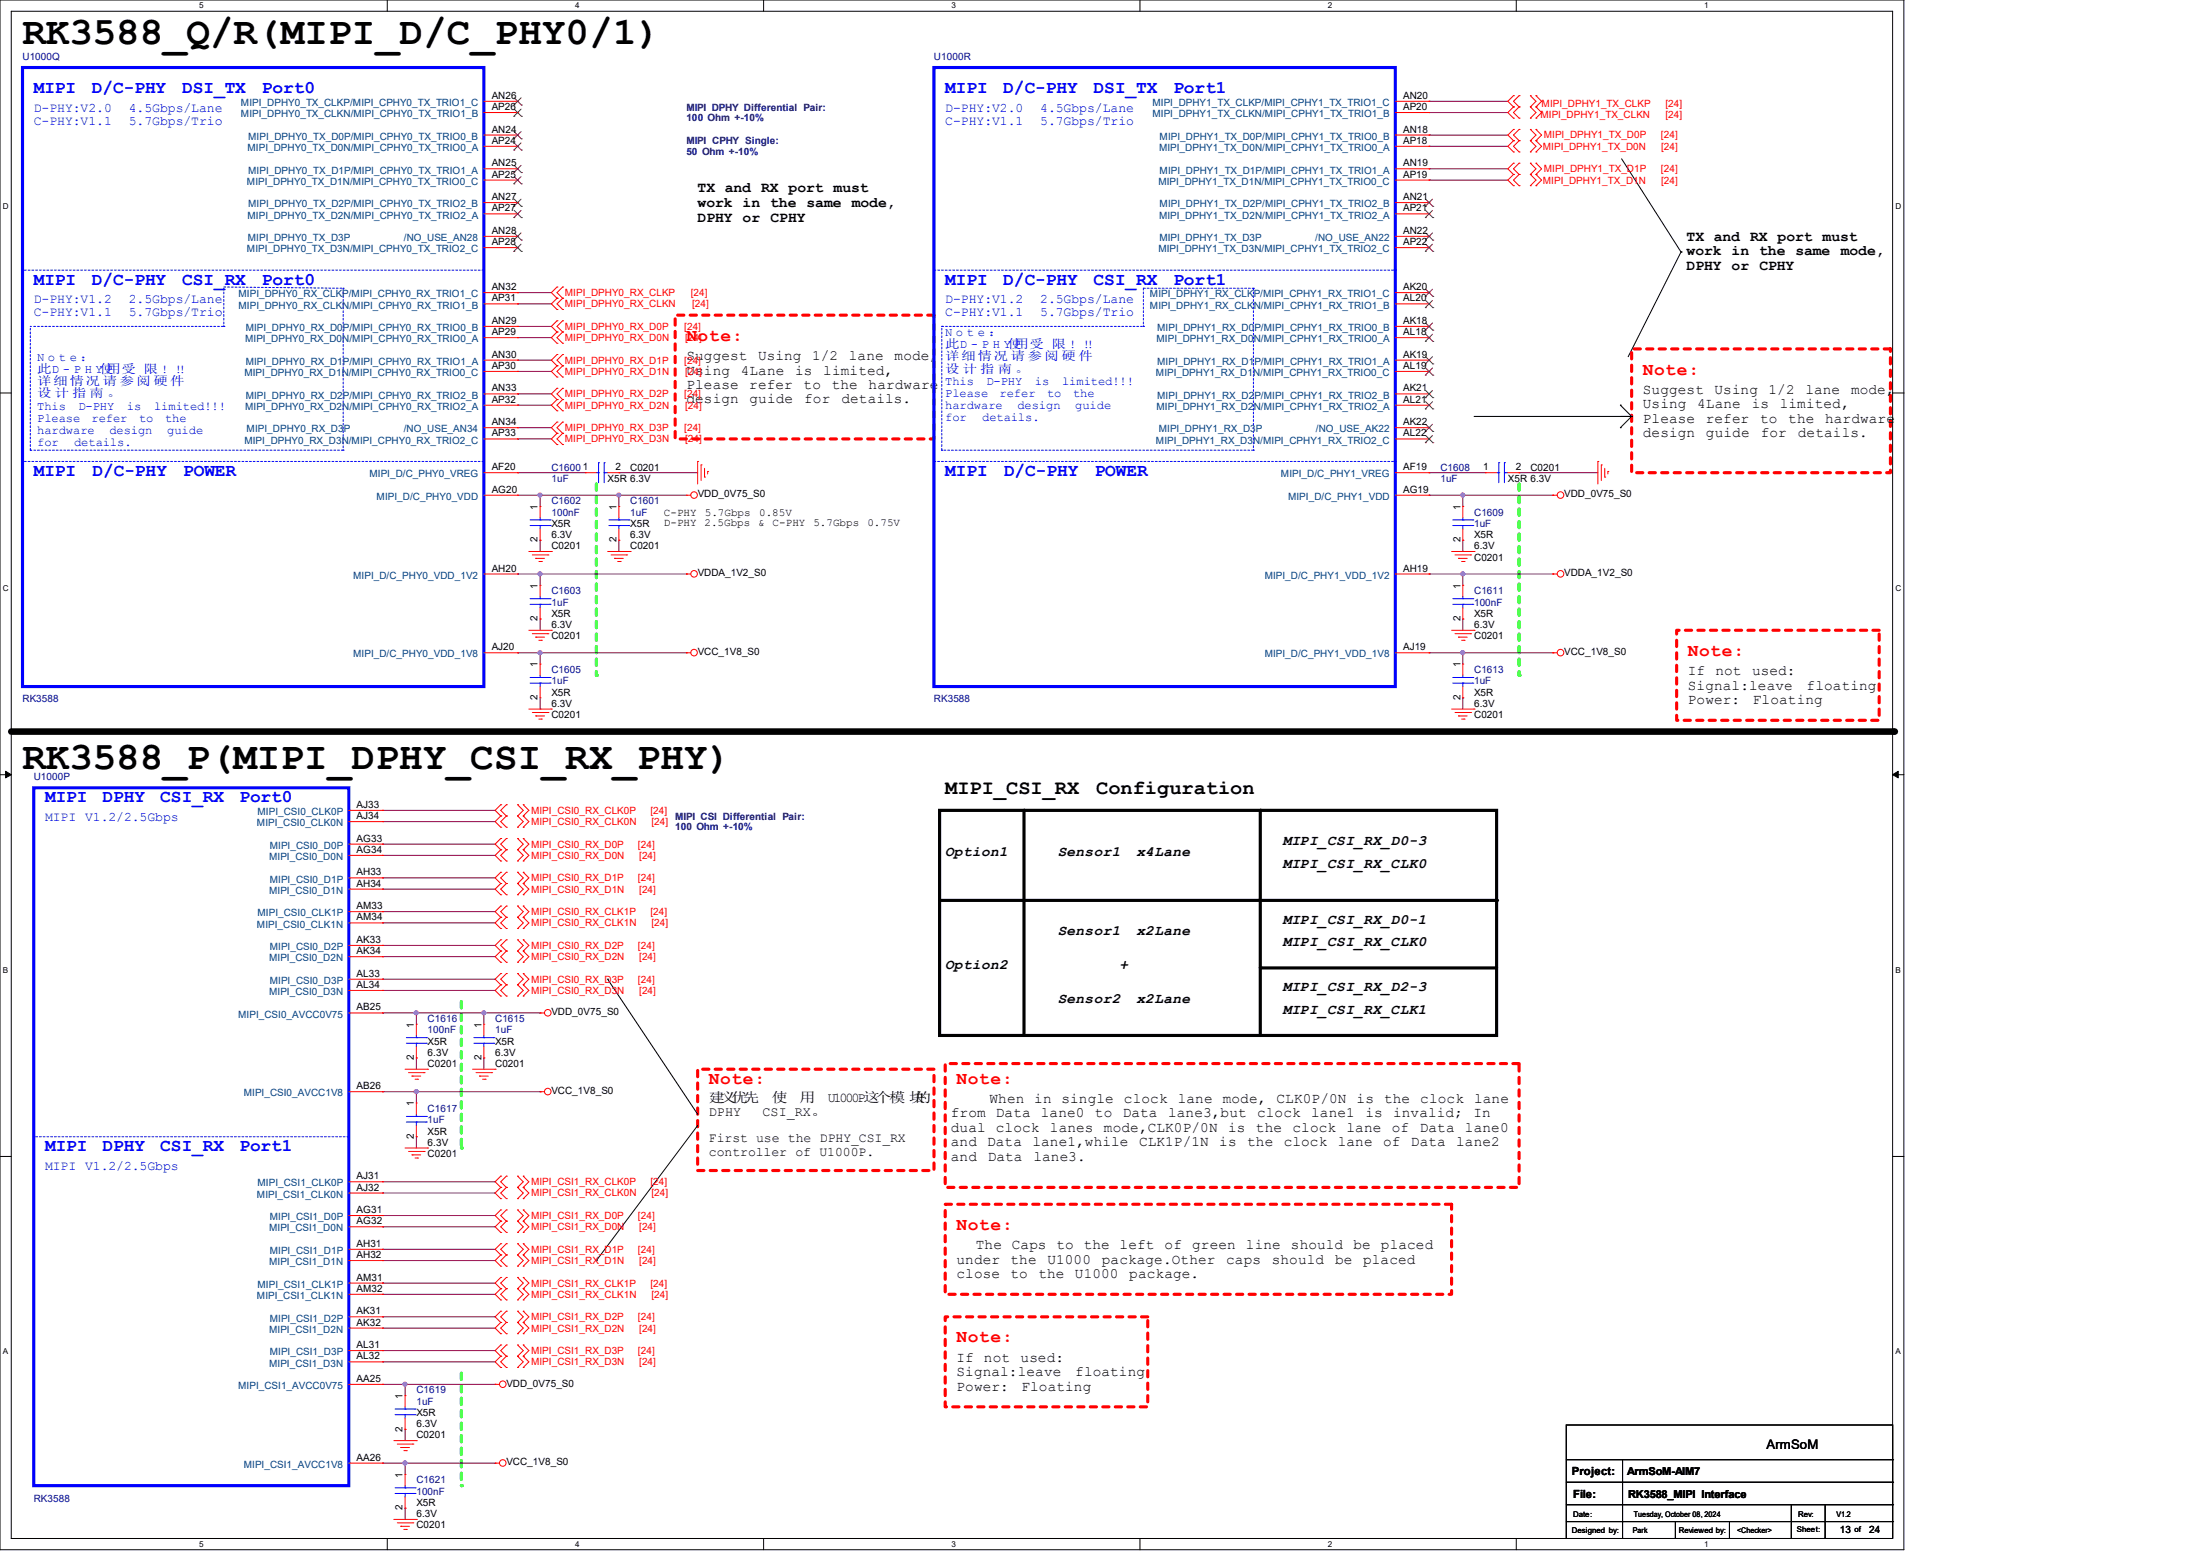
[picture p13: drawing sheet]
<svg xmlns="http://www.w3.org/2000/svg" width="297mm" height="210mm" viewBox="0 0 297 210" stroke-linecap="round" stroke-linejoin="round" font-family="sans-serif">
<defs><g id="words">
<g font-size="5.3">
<text x="3" y="6">RK3588_Q/R(MIPI_D/C_PHY0/1)</text>
<text x="3" y="104.1">RK3588_P(MIPI_DPHY_CSI_RX_PHY)</text>
</g>
<g font-size="2.8">
<text x="128" y="107.5">MIPI_CSI_RX</text>
<text x="148.5" y="107.5">Configuration</text>
</g>
<g font-size="2.4" fill="#00f">
<text x="4.6" y="12.6">MIPI</text>
<text x="12.4" y="12.6">D/C-PHY</text>
<text x="24.7" y="12.6">DSI_TX</text>
<text x="35.5" y="12.6">Port0</text>
<text x="128" y="12.6">MIPI</text>
<text x="135.9" y="12.6">D/C-PHY</text>
<text x="148.1" y="12.6">DSI_TX</text>
<text x="158.9" y="12.6">Port1</text>
<text x="4.6" y="38.5">MIPI</text>
<text x="12.4" y="38.5">D/C-PHY</text>
<text x="24.7" y="38.5">CSI_RX</text>
<text x="35.5" y="38.5">Port0</text>
<text x="128" y="38.5">MIPI</text>
<text x="135.9" y="38.5">D/C-PHY</text>
<text x="148.1" y="38.5">CSI_RX</text>
<text x="158.9" y="38.5">Port1</text>
<text x="4.6" y="64.4">MIPI</text>
<text x="12.5" y="64.4">D/C-PHY</text>
<text x="24.8" y="64.4">POWER</text>
<text x="128" y="64.4">MIPI</text>
<text x="136" y="64.4">D/C-PHY</text>
<text x="148.3" y="64.4">POWER</text>
<text x="6.1" y="108.6">MIPI</text>
<text x="13.9" y="108.6">DPHY</text>
<text x="21.7" y="108.6">CSI_RX</text>
<text x="32.4" y="108.6">Port0</text>
<text x="6.1" y="155.9">MIPI</text>
<text x="13.9" y="155.9">DPHY</text>
<text x="21.7" y="155.9">CSI_RX</text>
<text x="32.4" y="155.9">Port1</text>
</g>
<g font-size="2.4" fill="#f00">
<text x="93" y="46.1">Note:</text>
<text x="222.5" y="50.7">Note:</text>
<text x="228.6" y="88.8">Note:</text>
<text x="96" y="146.7">Note:</text>
<text x="129.5" y="146.7">Note:</text>
<text x="129.5" y="166.5">Note:</text>
<text x="129.5" y="181.8">Note:</text>
</g>
<g font-size="2">
<text x="94.5" y="26">TX and RX port must</text>
<text x="94.5" y="28">work in the same</text>
<text x="115.4" y="28">mode,</text>
<text x="94.5" y="30">DPHY or</text>
<text x="104.4" y="30">CPHY</text>
<text x="228.4" y="32.6">TX and RX port must</text>
<text x="228.4" y="34.6">work in the same</text>
<text x="249.3" y="34.6">mode,</text>
<text x="228.4" y="36.6">DPHY or</text>
<text x="238.3" y="36.6">CPHY</text>
</g>
<g font-size="1.9">
<text x="93" y="48.8">Suggest</text>
<text x="93" y="50.7">Using</text>
<text x="93" y="52.7">Please</text>
<text x="100.3" y="50.7">4Lane</text>
<text x="101.5" y="52.7">refer</text>
<text x="102.7" y="48.8">Using</text>
<text x="107.7" y="50.7">is</text>
<text x="108.8" y="52.7">to</text>
<text x="110" y="48.8">1/2</text>
<text x="111.5" y="50.7">limited,</text>
<text x="112.7" y="52.7">the</text>
<text x="115" y="48.8">lane</text>
<text x="117.6" y="52.7">hardware</text>
<text x="121.2" y="48.8">mode,</text>
<text x="222.5" y="53.3">Suggest</text>
<text x="232.2" y="53.3">Using</text>
<text x="239.5" y="53.3">1/2</text>
<text x="244.5" y="53.3">lane</text>
<text x="250.7" y="53.3">mode,</text>
<text x="93" y="54.6">design</text>
<text x="101.5" y="54.6">guide</text>
<text x="108.9" y="54.6">for</text>
<text x="114" y="54.6">details.</text>
<text x="222.5" y="55.3">Using</text>
<text x="222.5" y="57.2">Please</text>
<text x="222.5" y="59.2">design</text>
<text x="229.9" y="55.3">4Lane</text>
<text x="231" y="57.2">refer</text>
<text x="231.1" y="59.2">guide</text>
<text x="237.2" y="55.3">is</text>
<text x="238.4" y="57.2">to</text>
<text x="238.5" y="59.2">for</text>
<text x="241" y="55.3">limited,</text>
<text x="242.2" y="57.2">the</text>
<text x="243.5" y="59.2">details.</text>
<text x="247.2" y="57.2">hardware</text>
<text x="228.6" y="91.4">If not</text>
<text x="228.6" y="93.4">Signal:leave</text>
<text x="228.6" y="95.3">Power:</text>
<text x="237.3" y="91.4">used:</text>
<text x="237.4" y="95.3">Floating</text>
<text x="244.7" y="93.4">floating</text>
<text x="128" y="116">Option1</text>
<text x="143.3" y="116">Sensor1</text>
<text x="153.9" y="116">x4Lane</text>
<text x="173.7" y="114.4">MIPI_CSI_RX_D0-3</text>
<text x="173.7" y="117.5">MIPI_CSI_RX_CLK0</text>
<text x="173.7" y="125.1">MIPI_CSI_RX_D0-1</text>
<text x="128" y="131.2">Option2</text>
<text x="143.3" y="126.6">Sensor1</text>
<text x="151.6" y="131.2">+</text>
<text x="153.9" y="126.6">x2Lane</text>
<text x="173.7" y="128.1">MIPI_CSI_RX_CLK0</text>
<text x="143.3" y="135.8">Sensor2</text>
<text x="153.9" y="135.8">x2Lane</text>
<text x="173.7" y="134.2">MIPI_CSI_RX_D2-3</text>
<text x="173.7" y="137.3">MIPI_CSI_RX_CLK1</text>
<text x="134" y="149.4">When in single</text>
<text x="152.2" y="149.4">clock lane</text>
<text x="165.6" y="149.4">mode, CLK0P/0N</text>
<text x="183.7" y="149.4">is the clock</text>
<text x="199.6" y="149.4">lane</text>
<text x="128.8" y="151.3">from</text>
<text x="128.8" y="153.2">dual</text>
<text x="128.8" y="155.2">and Data</text>
<text x="134.9" y="151.3">Data</text>
<text x="134.9" y="153.2">clock</text>
<text x="139.8" y="155.2">lane1,while</text>
<text x="141" y="151.3">lane0</text>
<text x="142.2" y="153.2">lanes</text>
<text x="148.3" y="151.3">to</text>
<text x="149.5" y="153.2">mode,CLK0P/0N</text>
<text x="152.1" y="151.3">Data</text>
<text x="154.3" y="155.2">CLK1P/1N</text>
<text x="158.2" y="151.3">lane3,but</text>
<text x="165.1" y="155.2">is</text>
<text x="166.3" y="153.2">is</text>
<text x="168.9" y="155.2">the</text>
<text x="170.1" y="153.2">the</text>
<text x="170.3" y="151.3">clock</text>
<text x="173.9" y="155.2">clock</text>
<text x="175" y="153.2">clock</text>
<text x="177.6" y="151.3">lane1</text>
<text x="181.2" y="155.2">lane</text>
<text x="182.4" y="153.2">lane</text>
<text x="184.9" y="151.3">is</text>
<text x="187.3" y="155.2">of</text>
<text x="188.5" y="153.2">of</text>
<text x="188.7" y="151.3">invalid;</text>
<text x="191.1" y="155.2">Data</text>
<text x="192.3" y="153.2">Data</text>
<text x="197.2" y="155.2">lane2</text>
<text x="198.4" y="153.2">lane0</text>
<text x="199.6" y="151.3">In</text>
<text x="128.8" y="157.1">and</text>
<text x="133.8" y="157.1">Data</text>
<text x="140" y="157.1">lane3.</text>
<text x="129.5" y="171.1">under</text>
<text x="129.5" y="173.1">close</text>
<text x="132.2" y="169.2">The Caps to the left</text>
<text x="136.9" y="171.1">the</text>
<text x="136.9" y="173.1">to</text>
<text x="140.6" y="173.1">the</text>
<text x="141.9" y="171.1">U1000</text>
<text x="145.6" y="173.1">U1000</text>
<text x="149.2" y="171.1">package.Other</text>
<text x="152.9" y="173.1">package.</text>
<text x="157.7" y="169.2">of</text>
<text x="161.5" y="169.2">green</text>
<text x="166.1" y="171.1">caps</text>
<text x="168.7" y="169.2">line</text>
<text x="172.3" y="171.1">should</text>
<text x="174.8" y="169.2">should</text>
<text x="180.8" y="171.1">be</text>
<text x="183.3" y="169.2">be</text>
<text x="184.6" y="171.1">placed</text>
<text x="187" y="169.2">placed</text>
<text x="129.5" y="184.4">If</text>
<text x="133.3" y="184.4">not</text>
<text x="138.2" y="184.4">used:</text>
<text x="129.5" y="186.4">Signal:leave</text>
<text x="129.5" y="188.3">Power:</text>
<text x="138.3" y="188.3">Floating</text>
<text x="145.6" y="186.4">floating</text>
</g>
<g font-size="1.8" fill="#00f">
<text x="4.6" y="15.1">D-PHY:V2.0</text>
<text x="4.6" y="16.9">C-PHY:V1.1</text>
<text x="17.4" y="15.1">4.5Gbps/Lane</text>
<text x="17.4" y="16.9">5.7Gbps/Trio</text>
<text x="128" y="15.1">D-PHY:V2.0</text>
<text x="128" y="16.9">C-PHY:V1.1</text>
<text x="140.9" y="15.1">4.5Gbps/Lane</text>
<text x="140.9" y="16.9">5.7Gbps/Trio</text>
<text x="4.6" y="41">D-PHY:V1.2</text>
<text x="17.4" y="41">2.5Gbps/Lane</text>
<text x="128" y="41">D-PHY:V1.2</text>
<text x="140.9" y="41">2.5Gbps/Lane</text>
<text x="4.6" y="42.8">C-PHY:V1.1</text>
<text x="17.4" y="42.8">5.7Gbps/Trio</text>
<text x="128" y="42.8">C-PHY:V1.1</text>
<text x="140.9" y="42.8">5.7Gbps/Trio</text>
<text x="6.1" y="111.1">MIPI V1.2/2.5Gbps</text>
<text x="6.1" y="158.4">MIPI V1.2/2.5Gbps</text>
</g>
<g font-size="1.8">
<text x="96" y="149.3">建义优先</text>
<text x="104.5" y="149.3">使</text>
<text x="108.3" y="149.3">用</text>
<text x="112.1" y="149.3">U1000P这个模 块</text>
<text x="124" y="149.3">的</text>
<text x="96" y="151.1">DPHY</text>
<text x="96" y="154.7">First use the DPHY_CSI_RX</text>
<text x="103.3" y="151.1">CSI_RX。</text>
<text x="96" y="156.5">controller of U1000P.</text>
<text x="239.3" y="196.2">ArmSoM</text>
</g>
<g font-size="1.7" fill="#00f">
<text x="128" y="47.2">此D - P H Y使</text>
<text x="128" y="45.5">N o t e ：</text>
<text x="137.5" y="47.2">用受 限 ! !!</text>
<text x="5" y="50.5">此D - P H Y使</text>
<text x="5" y="52.2">详细情况 请 参 阅 硬 件</text>
<text x="5" y="53.8">设 计 指 南 。</text>
<text x="5" y="48.9">N o t e ：</text>
<text x="14.5" y="50.5">用受 限 ! !!</text>
<text x="128" y="48.8">详细情况 请 参 阅 硬 件</text>
<text x="128" y="50.5">设 计 指 南 。</text>
<text x="128" y="52.1">This</text>
<text x="128" y="53.8">Please</text>
<text x="133.6" y="52.1">D-PHY</text>
<text x="135.4" y="53.8">refer</text>
<text x="140.2" y="52.1">is</text>
<text x="141.8" y="53.8">to</text>
<text x="143.8" y="52.1">limited!!!</text>
<text x="145.3" y="53.8">the</text>
<text x="5" y="55.5">This</text>
<text x="5" y="57.1">Please</text>
<text x="5" y="58.8">hardware</text>
<text x="10.6" y="55.5">D-PHY</text>
<text x="12.4" y="57.1">refer</text>
<text x="14.8" y="58.8">design</text>
<text x="17.2" y="55.5">is</text>
<text x="18.8" y="57.1">to</text>
<text x="20.9" y="55.5">limited!!!</text>
<text x="22.4" y="57.1">the</text>
<text x="22.7" y="58.8">guide</text>
<text x="128" y="55.4">hardware</text>
<text x="128" y="57.1">for</text>
<text x="133" y="57.1">details.</text>
<text x="137.8" y="55.4">design</text>
<text x="145.6" y="55.4">guide</text>
<text x="5" y="60.4">for</text>
<text x="10" y="60.4">details.</text>
</g>
<g font-size="1.5">
<text x="89.9" y="69.8">C-PHY</text>
<text x="89.9" y="71.3">D-PHY</text>
<text x="95.4" y="71.3">2.5Gbps</text>
<text x="95.5" y="69.8">5.7Gbps</text>
<text x="102.7" y="71.3">&amp;</text>
<text x="102.8" y="69.8">0.85V</text>
<text x="104.6" y="71.3">C-PHY</text>
<text x="110.2" y="71.3">5.7Gbps</text>
<text x="117.5" y="71.3">0.75V</text>
<text x="212.9" y="199.7">Project:</text>
<text x="213.1" y="202.8">File:</text>
<text x="220.4" y="199.8">ArmSoM-AIM7</text>
<text x="220.5" y="202.8">RK3588_MIPI Interface</text>
</g>
<g font-size="1.4" fill="#000080">
<text x="3" y="8.1">U1000Q</text>
<text x="126.5" y="8.1">U1000R</text>
<text x="93" y="15">MIPI DPHY Differential Pair:</text>
<text x="93" y="16.4">100 Ohm +-10%</text>
<text x="93" y="19.6">MIPI CPHY Single:</text>
<text x="93" y="21">50 Ohm +-10%</text>
<text x="74.7" y="63.7">C1600</text>
<text x="74.7" y="65.2">1uF</text>
<text x="195.1" y="63.7">C1608</text>
<text x="195.1" y="65.2">1uF</text>
<text x="74.7" y="68.3">C1602</text>
<text x="74.7" y="69.8">100nF</text>
<text x="85.3" y="68.3">C1601</text>
<text x="85.3" y="69.8">1uF</text>
<text x="199.6" y="69.8">C1609</text>
<text x="199.6" y="71.3">1uF</text>
<text x="74.7" y="80.5">C1603</text>
<text x="74.7" y="82">1uF</text>
<text x="199.6" y="80.5">C1611</text>
<text x="199.6" y="82">100nF</text>
<text x="3" y="95.1">RK3588</text>
<text x="74.7" y="91.1">C1605</text>
<text x="74.7" y="92.7">1uF</text>
<text x="126.5" y="95.1">RK3588</text>
<text x="199.6" y="91.1">C1613</text>
<text x="199.6" y="92.7">1uF</text>
<text x="4.6" y="105.6">U1000P</text>
<text x="91.4" y="111">MIPI CSI Differential Pair:</text>
<text x="91.4" y="112.4">100 Ohm +-10%</text>
<text x="57.9" y="138.4">C1616</text>
<text x="57.9" y="139.9">100nF</text>
<text x="67.1" y="138.4">C1615</text>
<text x="67.1" y="139.9">1uF</text>
<text x="57.9" y="150.6">C1617</text>
<text x="57.9" y="152.1">1uF</text>
<text x="56.4" y="188.7">C1619</text>
<text x="56.4" y="190.2">1uF</text>
<text x="4.6" y="203.3">RK3588</text>
<text x="56.4" y="200.9">C1621</text>
<text x="56.4" y="202.4">100nF</text>
</g>
<g font-size="1.4" fill="#004080">
<text x="32.6" y="14.4">MIPI_DPHY0_TX_CLKP/MIPI_CPHY0_TX_TRIO1_C</text>
<text x="32.6" y="15.9">MIPI_DPHY0_TX_CLKN/MIPI_CPHY0_TX_TRIO1_B</text>
<text x="156.1" y="14.4">MIPI_DPHY1_TX_CLKP/MIPI_CPHY1_TX_TRIO1_C</text>
<text x="156.1" y="15.9">MIPI_DPHY1_TX_CLKN/MIPI_CPHY1_TX_TRIO1_B</text>
<text x="33.5" y="20.4">MIPI_DPHY0_TX_D0N/MIPI_CPHY0_TX_TRIO0_A</text>
<text x="33.6" y="18.9">MIPI_DPHY0_TX_D0P/MIPI_CPHY0_TX_TRIO0_B</text>
<text x="33.6" y="23.5">MIPI_DPHY0_TX_D1P/MIPI_CPHY0_TX_TRIO1_A</text>
<text x="157" y="20.4">MIPI_DPHY1_TX_D0N/MIPI_CPHY1_TX_TRIO0_A</text>
<text x="157.1" y="18.9">MIPI_DPHY1_TX_D0P/MIPI_CPHY1_TX_TRIO0_B</text>
<text x="157.1" y="23.5">MIPI_DPHY1_TX_D1P/MIPI_CPHY1_TX_TRIO1_A</text>
<text x="33.4" y="25">MIPI_DPHY0_TX_D1N/MIPI_CPHY0_TX_TRIO0_C</text>
<text x="33.5" y="29.6">MIPI_DPHY0_TX_D2N/MIPI_CPHY0_TX_TRIO2_A</text>
<text x="33.6" y="28.1">MIPI_DPHY0_TX_D2P/MIPI_CPHY0_TX_TRIO2_B</text>
<text x="156.9" y="25">MIPI_DPHY1_TX_D1N/MIPI_CPHY1_TX_TRIO0_C</text>
<text x="157" y="29.6">MIPI_DPHY1_TX_D2N/MIPI_CPHY1_TX_TRIO2_A</text>
<text x="157.1" y="28.1">MIPI_DPHY1_TX_D2P/MIPI_CPHY1_TX_TRIO2_B</text>
<text x="33.4" y="34.2">MIPI_DPHY0_TX_D3N/MIPI_CPHY0_TX_TRIO2_C</text>
<text x="33.6" y="32.6">MIPI_DPHY0_TX_D3P</text>
<text x="54.7" y="32.6">/NO_USE_AN28</text>
<text x="156.9" y="34.2">MIPI_DPHY1_TX_D3N/MIPI_CPHY1_TX_TRIO2_C</text>
<text x="157" y="32.6">MIPI_DPHY1_TX_D3P</text>
<text x="178.1" y="32.6">/NO_USE_AN22</text>
<text x="32.3" y="41.8">MIPI_DPHY0_RX_CLKN/MIPI_CPHY0_RX_TRIO1_B</text>
<text x="32.3" y="40.3">MIPI_DPHY0_RX_CLKP/MIPI_CPHY0_RX_TRIO1_C</text>
<text x="155.7" y="40.3">MIPI_DPHY1_RX_CLKP/MIPI_CPHY1_RX_TRIO1_C</text>
<text x="155.7" y="41.8">MIPI_DPHY1_RX_CLKN/MIPI_CPHY1_RX_TRIO1_B</text>
<text x="33.2" y="46.4">MIPI_DPHY0_RX_D0N/MIPI_CPHY0_RX_TRIO0_A</text>
<text x="33.3" y="44.8">MIPI_DPHY0_RX_D0P/MIPI_CPHY0_RX_TRIO0_B</text>
<text x="156.6" y="46.4">MIPI_DPHY1_RX_D0N/MIPI_CPHY1_RX_TRIO0_A</text>
<text x="156.7" y="44.8">MIPI_DPHY1_RX_D0P/MIPI_CPHY1_RX_TRIO0_B</text>
<text x="33.1" y="50.9">MIPI_DPHY0_RX_D1N/MIPI_CPHY0_RX_TRIO0_C</text>
<text x="33.3" y="49.4">MIPI_DPHY0_RX_D1P/MIPI_CPHY0_RX_TRIO1_A</text>
<text x="33.3" y="54">MIPI_DPHY0_RX_D2P/MIPI_CPHY0_RX_TRIO2_B</text>
<text x="156.6" y="50.9">MIPI_DPHY1_RX_D1N/MIPI_CPHY1_RX_TRIO0_C</text>
<text x="156.7" y="49.4">MIPI_DPHY1_RX_D1P/MIPI_CPHY1_RX_TRIO1_A</text>
<text x="156.7" y="54">MIPI_DPHY1_RX_D2P/MIPI_CPHY1_RX_TRIO2_B</text>
<text x="33.2" y="55.5">MIPI_DPHY0_RX_D2N/MIPI_CPHY0_RX_TRIO2_A</text>
<text x="33.4" y="58.5">MIPI_DPHY0_RX_D3P</text>
<text x="54.7" y="58.5">/NO_USE_AN34</text>
<text x="156.6" y="55.5">MIPI_DPHY1_RX_D2N/MIPI_CPHY1_RX_TRIO2_A</text>
<text x="156.9" y="58.5">MIPI_DPHY1_RX_D3P</text>
<text x="178.2" y="58.5">/NO_USE_AK22</text>
<text x="33.1" y="60.1">MIPI_DPHY0_RX_D3N/MIPI_CPHY0_RX_TRIO2_C</text>
<text x="50" y="64.6">MIPI_D/C_PHY0_VREG</text>
<text x="156.6" y="60.1">MIPI_DPHY1_RX_D3N/MIPI_CPHY1_RX_TRIO2_C</text>
<text x="173.5" y="64.6">MIPI_D/C_PHY1_VREG</text>
<text x="51" y="67.7">MIPI_D/C_PHY0_VDD</text>
<text x="174.5" y="67.7">MIPI_D/C_PHY1_VDD</text>
<text x="47.8" y="78.4">MIPI_D/C_PHY0_VDD_1V2</text>
<text x="171.3" y="78.4">MIPI_D/C_PHY1_VDD_1V2</text>
<text x="47.8" y="89">MIPI_D/C_PHY0_VDD_1V8</text>
<text x="171.3" y="89">MIPI_D/C_PHY1_VDD_1V8</text>
<text x="34.8" y="111.9">MIPI_CSI0_CLK0N</text>
<text x="34.9" y="110.4">MIPI_CSI0_CLK0P</text>
<text x="36.4" y="116.5">MIPI_CSI0_D0N</text>
<text x="36.5" y="114.9">MIPI_CSI0_D0P</text>
<text x="36.5" y="119.5">MIPI_CSI0_D1P</text>
<text x="34.8" y="125.6">MIPI_CSI0_CLK1N</text>
<text x="34.9" y="124.1">MIPI_CSI0_CLK1P</text>
<text x="36.4" y="121">MIPI_CSI0_D1N</text>
<text x="36.4" y="130.2">MIPI_CSI0_D2N</text>
<text x="36.5" y="128.7">MIPI_CSI0_D2P</text>
<text x="32.3" y="137.8">MIPI_CSI0_AVCC0V75</text>
<text x="36.4" y="134.7">MIPI_CSI0_D3N</text>
<text x="36.5" y="133.2">MIPI_CSI0_D3P</text>
<text x="33" y="148.5">MIPI_CSI0_AVCC1V8</text>
<text x="34.9" y="160.7">MIPI_CSI1_CLK0P</text>
<text x="34.8" y="162.2">MIPI_CSI1_CLK0N</text>
<text x="36.4" y="166.8">MIPI_CSI1_D0N</text>
<text x="36.5" y="165.2">MIPI_CSI1_D0P</text>
<text x="36.4" y="171.3">MIPI_CSI1_D1N</text>
<text x="36.5" y="169.8">MIPI_CSI1_D1P</text>
<text x="34.8" y="175.9">MIPI_CSI1_CLK1N</text>
<text x="34.9" y="174.4">MIPI_CSI1_CLK1P</text>
<text x="36.5" y="178.9">MIPI_CSI1_D2P</text>
<text x="36.4" y="180.5">MIPI_CSI1_D2N</text>
<text x="36.4" y="185">MIPI_CSI1_D3N</text>
<text x="36.5" y="183.5">MIPI_CSI1_D3P</text>
<text x="32.3" y="188.1">MIPI_CSI1_AVCC0V75</text>
<text x="33" y="198.8">MIPI_CSI1_AVCC1V8</text>
</g>
<g font-size="1.4">
<text x="66.6" y="17.9">AN24</text>
<text x="66.6" y="13.4">AN26</text>
<text x="66.6" y="14.9">AP26</text>
<text x="190" y="17.9">AN18</text>
<text x="190" y="13.4">AN20</text>
<text x="190" y="14.9">AP20</text>
<text x="66.6" y="22.5">AN25</text>
<text x="66.6" y="19.5">AP24</text>
<text x="190" y="22.5">AN19</text>
<text x="190" y="19.5">AP18</text>
<text x="66.6" y="27.1">AN27</text>
<text x="66.6" y="24">AP25</text>
<text x="66.6" y="28.6">AP27</text>
<text x="190" y="27.1">AN21</text>
<text x="190" y="24">AP19</text>
<text x="190" y="28.6">AP21</text>
<text x="66.6" y="31.7">AN28</text>
<text x="66.6" y="33.2">AP28</text>
<text x="190" y="31.7">AN22</text>
<text x="190" y="33.2">AP22</text>
<text x="66.6" y="40.8">AP31</text>
<text x="66.6" y="39.3">AN32</text>
<text x="190" y="39.3">AK20</text>
<text x="190" y="40.8">AL20</text>
<text x="66.6" y="43.9">AN29</text>
<text x="66.6" y="45.4">AP29</text>
<text x="190" y="43.9">AK18</text>
<text x="190" y="45.4">AL18</text>
<text x="66.6" y="48.4">AN30</text>
<text x="66.6" y="53">AN33</text>
<text x="66.6" y="50">AP30</text>
<text x="190" y="48.4">AK19</text>
<text x="190" y="53">AK21</text>
<text x="190" y="50">AL19</text>
<text x="66.6" y="57.6">AN34</text>
<text x="66.6" y="54.5">AP32</text>
<text x="66.6" y="59.1">AP33</text>
<text x="190" y="57.6">AK22</text>
<text x="190" y="54.5">AL21</text>
<text x="190" y="59.1">AL22</text>
<text x="66.6" y="63.7">AF20</text>
<text x="79" y="63.7">1</text>
<text x="82.3" y="65.2">X5R 6.3V</text>
<text x="83.4" y="63.7">2</text>
<text x="85.3" y="63.7">C0201</text>
<text x="190" y="63.7">AF19</text>
<text x="200.9" y="63.7">1</text>
<text x="204.2" y="65.2">X5R 6.3V</text>
<text x="205.3" y="63.7">2</text>
<text x="207.3" y="63.7">C0201</text>
<text x="66.6" y="66.7">AG20</text>
<text x="72.8" y="69" transform="rotate(-90 72.8 69)">1</text>
<text x="74.7" y="71.3">X5R</text>
<text x="83.5" y="69" transform="rotate(-90 83.5 69)">1</text>
<text x="85.3" y="71.3">X5R</text>
<text x="94.5" y="67.4">VDD_0V75_S0</text>
<text x="190" y="66.7">AG19</text>
<text x="197.8" y="69" transform="rotate(-90 197.8 69)">1</text>
<text x="211.8" y="67.4">VDD_0V75_S0</text>
<text x="66.6" y="77.4">AH20</text>
<text x="72.8" y="73.4" transform="rotate(-90 72.8 73.4)">2</text>
<text x="74.7" y="74.4">C0201</text>
<text x="74.7" y="72.9">6.3V</text>
<text x="83.5" y="73.4" transform="rotate(-90 83.5 73.4)">2</text>
<text x="85.3" y="74.4">C0201</text>
<text x="85.3" y="72.9">6.3V</text>
<text x="190" y="77.4">AH19</text>
<text x="197.8" y="73.4" transform="rotate(-90 197.8 73.4)">2</text>
<text x="199.6" y="75.9">C0201</text>
<text x="199.6" y="72.9">X5R</text>
<text x="199.6" y="74.4">6.3V</text>
<text x="72.8" y="79.7" transform="rotate(-90 72.8 79.7)">1</text>
<text x="74.7" y="83.5">X5R</text>
<text x="94.5" y="78">VDDA_1V2_S0</text>
<text x="197.8" y="79.7" transform="rotate(-90 197.8 79.7)">1</text>
<text x="199.6" y="83.5">X5R</text>
<text x="211.8" y="78">VDDA_1V2_S0</text>
<text x="66.6" y="88.1">AJ20</text>
<text x="72.8" y="84.1" transform="rotate(-90 72.8 84.1)">2</text>
<text x="74.7" y="86.6">C0201</text>
<text x="74.7" y="85">6.3V</text>
<text x="94.5" y="88.7">VCC_1V8_S0</text>
<text x="190" y="88.1">AJ19</text>
<text x="197.8" y="84.1" transform="rotate(-90 197.8 84.1)">2</text>
<text x="199.6" y="86.6">C0201</text>
<text x="199.6" y="85">6.3V</text>
<text x="211.8" y="88.7">VCC_1V8_S0</text>
<text x="72.8" y="94.8" transform="rotate(-90 72.8 94.8)">2</text>
<text x="72.8" y="90.4" transform="rotate(-90 72.8 90.4)">1</text>
<text x="74.7" y="94.2">X5R</text>
<text x="74.7" y="95.7">6.3V</text>
<text x="197.8" y="94.8" transform="rotate(-90 197.8 94.8)">2</text>
<text x="197.8" y="90.4" transform="rotate(-90 197.8 90.4)">1</text>
<text x="199.6" y="94.2">X5R</text>
<text x="199.6" y="95.7">6.3V</text>
<text x="74.7" y="97.2">C0201</text>
<text x="199.6" y="97.2">C0201</text>
<text x="48.3" y="114">AG33</text>
<text x="48.3" y="109.4">AJ33</text>
<text x="48.3" y="110.9">AJ34</text>
<text x="48.3" y="115.5">AG34</text>
<text x="48.3" y="118.5">AH33</text>
<text x="48.3" y="120.1">AH34</text>
<text x="48.3" y="123.1">AM33</text>
<text x="48.3" y="124.6">AM34</text>
<text x="48.3" y="127.7">AK33</text>
<text x="48.3" y="129.2">AK34</text>
<text x="48.3" y="136.8">AB25</text>
<text x="48.3" y="132.2">AL33</text>
<text x="48.3" y="133.8">AL34</text>
<text x="74.7" y="137.5">VDD_0V75_S0</text>
<text x="56" y="143.6" transform="rotate(-90 56 143.6)">2</text>
<text x="56" y="139.2" transform="rotate(-90 56 139.2)">1</text>
<text x="57.9" y="141.4">X5R</text>
<text x="57.9" y="143">6.3V</text>
<text x="65.2" y="143.6" transform="rotate(-90 65.2 143.6)">2</text>
<text x="65.2" y="139.2" transform="rotate(-90 65.2 139.2)">1</text>
<text x="67.1" y="141.4">X5R</text>
<text x="67.1" y="143">6.3V</text>
<text x="48.3" y="147.5">AB26</text>
<text x="56" y="149.8" transform="rotate(-90 56 149.8)">1</text>
<text x="57.9" y="144.5">C0201</text>
<text x="67.1" y="144.5">C0201</text>
<text x="74.7" y="148.1">VCC_1V8_S0</text>
<text x="56" y="154.2" transform="rotate(-90 56 154.2)">2</text>
<text x="57.9" y="153.6">X5R</text>
<text x="57.9" y="155.2">6.3V</text>
<text x="48.3" y="159.7">AJ31</text>
<text x="48.3" y="161.2">AJ32</text>
<text x="57.9" y="156.7">C0201</text>
<text x="48.3" y="164.3">AG31</text>
<text x="48.3" y="165.8">AG32</text>
<text x="48.3" y="168.8">AH31</text>
<text x="48.3" y="170.3">AH32</text>
<text x="48.3" y="173.4">AM31</text>
<text x="48.3" y="178">AK31</text>
<text x="48.3" y="179.5">AK32</text>
<text x="48.3" y="174.9">AM32</text>
<text x="48.3" y="182.5">AL31</text>
<text x="48.3" y="184.1">AL32</text>
<text x="48.3" y="187.1">AA25</text>
<text x="54.5" y="189.4" transform="rotate(-90 54.5 189.4)">1</text>
<text x="56.4" y="191.7">X5R</text>
<text x="68.6" y="187.7">VDD_0V75_S0</text>
<text x="48.3" y="197.8">AA26</text>
<text x="54.5" y="193.8" transform="rotate(-90 54.5 193.8)">2</text>
<text x="56.4" y="194.8">C0201</text>
<text x="56.4" y="193.3">6.3V</text>
<text x="54.5" y="200.1" transform="rotate(-90 54.5 200.1)">1</text>
<text x="56.4" y="203.9">X5R</text>
<text x="68.6" y="198.4">VCC_1V8_S0</text>
<text x="54.5" y="204.5" transform="rotate(-90 54.5 204.5)">2</text>
<text x="56.4" y="207">C0201</text>
<text x="56.4" y="205.4">6.3V</text>
<text x="249.2" y="207.6">13</text>
<text x="253.2" y="207.6">24</text>
</g>
<g font-size="1.4" fill="#f00">
<text x="208.6" y="16">MIPI_DPHY1_TX_CLKN</text>
<text x="208.8" y="14.5">MIPI_DPHY1_TX_CLKP</text>
<text x="225.6" y="16">[24]</text>
<text x="225.6" y="14.5">[24]</text>
<text x="209" y="20.3">MIPI_DPHY1_TX_D0N</text>
<text x="209.1" y="18.8">MIPI_DPHY1_TX_D0P</text>
<text x="209.1" y="23.3">MIPI_DPHY1_TX_D1P</text>
<text x="225" y="18.8">[24]</text>
<text x="225" y="23.3">[24]</text>
<text x="225" y="20.3">[24]</text>
<text x="209" y="24.8">MIPI_DPHY1_TX_D1N</text>
<text x="225" y="24.8">[24]</text>
<text x="76.5" y="40.1">MIPI_DPHY0_RX_CLKP</text>
<text x="76.5" y="41.6">MIPI_DPHY0_RX_CLKN</text>
<text x="93.6" y="40.1">[24]</text>
<text x="93.7" y="41.6">[24]</text>
<text x="76.5" y="44.7">MIPI_DPHY0_RX_D0P</text>
<text x="76.5" y="46.2">MIPI_DPHY0_RX_D0N</text>
<text x="92.7" y="44.7">[24]</text>
<text x="92.8" y="46.2">[24]</text>
<text x="76.5" y="49.2">MIPI_DPHY0_RX_D1P</text>
<text x="76.5" y="50.8">MIPI_DPHY0_RX_D1N</text>
<text x="76.5" y="53.8">MIPI_DPHY0_RX_D2P</text>
<text x="92.7" y="49.2">[24]</text>
<text x="92.7" y="53.8">[24]</text>
<text x="92.8" y="50.8">[24]</text>
<text x="76.5" y="55.3">MIPI_DPHY0_RX_D2N</text>
<text x="76.5" y="58.4">MIPI_DPHY0_RX_D3P</text>
<text x="76.5" y="59.9">MIPI_DPHY0_RX_D3N</text>
<text x="92.7" y="58.4">[24]</text>
<text x="92.8" y="55.3">[24]</text>
<text x="92.8" y="59.9">[24]</text>
<text x="71.9" y="110.2">MIPI_CSI0_RX_CLK0P</text>
<text x="71.9" y="111.7">MIPI_CSI0_RX_CLK0N</text>
<text x="88.1" y="110.2">[24]</text>
<text x="88.2" y="111.7">[24]</text>
<text x="71.9" y="114.8">MIPI_CSI0_RX_D0P</text>
<text x="71.9" y="116.3">MIPI_CSI0_RX_D0N</text>
<text x="71.9" y="119.3">MIPI_CSI0_RX_D1P</text>
<text x="86.4" y="114.8">[24]</text>
<text x="86.4" y="119.3">[24]</text>
<text x="86.6" y="116.3">[24]</text>
<text x="71.9" y="120.9">MIPI_CSI0_RX_D1N</text>
<text x="71.9" y="123.9">MIPI_CSI0_RX_CLK1P</text>
<text x="71.9" y="125.4">MIPI_CSI0_RX_CLK1N</text>
<text x="86.6" y="120.9">[24]</text>
<text x="88.1" y="123.9">[24]</text>
<text x="88.2" y="125.4">[24]</text>
<text x="71.9" y="128.5">MIPI_CSI0_RX_D2P</text>
<text x="71.9" y="130">MIPI_CSI0_RX_D2N</text>
<text x="86.4" y="128.5">[24]</text>
<text x="86.6" y="130">[24]</text>
<text x="71.9" y="133.1">MIPI_CSI0_RX_D3P</text>
<text x="71.9" y="134.6">MIPI_CSI0_RX_D3N</text>
<text x="86.4" y="133.1">[24]</text>
<text x="86.6" y="134.6">[24]</text>
<text x="71.9" y="160.5">MIPI_CSI1_RX_CLK0P</text>
<text x="88.1" y="160.5">[24]</text>
<text x="71.9" y="162">MIPI_CSI1_RX_CLK0N</text>
<text x="71.9" y="165.1">MIPI_CSI1_RX_D0P</text>
<text x="71.9" y="166.6">MIPI_CSI1_RX_D0N</text>
<text x="86.4" y="165.1">[24]</text>
<text x="86.6" y="166.6">[24]</text>
<text x="88.2" y="162">[24]</text>
<text x="71.9" y="169.6">MIPI_CSI1_RX_D1P</text>
<text x="71.9" y="171.2">MIPI_CSI1_RX_D1N</text>
<text x="86.4" y="169.6">[24]</text>
<text x="86.6" y="171.2">[24]</text>
<text x="71.9" y="174.2">MIPI_CSI1_RX_CLK1P</text>
<text x="71.9" y="175.7">MIPI_CSI1_RX_CLK1N</text>
<text x="71.9" y="178.8">MIPI_CSI1_RX_D2P</text>
<text x="86.4" y="178.8">[24]</text>
<text x="88.1" y="174.2">[24]</text>
<text x="88.2" y="175.7">[24]</text>
<text x="71.9" y="180.3">MIPI_CSI1_RX_D2N</text>
<text x="71.9" y="183.3">MIPI_CSI1_RX_D3P</text>
<text x="71.9" y="184.9">MIPI_CSI1_RX_D3N</text>
<text x="86.4" y="183.3">[24]</text>
<text x="86.6" y="180.3">[24]</text>
<text x="86.6" y="184.9">[24]</text>
</g>
<g font-size="1.1">
<text x="27" y="1.1">5</text>
<text x="77.9" y="1.1">4</text>
<text x="128.9" y="1.1">3</text>
<text x="179.8" y="1.1">2</text>
<text x="230.8" y="1.1">1</text>
<text x=".4" y="28.3">D</text>
<text x="256.7" y="28.3">D</text>
<text x=".4" y="80">C</text>
<text x="256.7" y="80">C</text>
<text x=".4" y="131.7">B</text>
<text x="256.7" y="131.7">B</text>
<text x=".4" y="183.4">A</text>
<text x="256.7" y="183.4">A</text>
<text x="27" y="209.5">5</text>
<text x="77.9" y="209.5">4</text>
<text x="128.9" y="209.5">3</text>
<text x="179.8" y="209.5">2</text>
<text x="212.9" y="207.6">Designed by:</text>
<text x="213.1" y="205.4">Date:</text>
<text x="221.2" y="207.6">Park</text>
<text x="221.3" y="205.4">Tuesday, October 08, 2024</text>
<text x="227.4" y="207.6">Reviewed by:</text>
<text x="230.8" y="209.5">1</text>
<text x="235.3" y="207.6">&lt;Checker&gt;</text>
<text x="243.4" y="207.5">Sheet:</text>
<text x="243.5" y="205.4">Rev:</text>
<text x="248.7" y="205.4">V1.2</text>
<text x="251.2" y="207.5">of</text>
</g>
</g></defs>
<path d="M0 0h257.9v209.8h-257.9zM1.5 1.5h254.8v206.8h-254.8z" fill="none" stroke="#000" stroke-width=".14"/>
<g fill="#fff">
<path d="M27 .2h.6v1.2h-.6z"/>
<path d="M27 208.5h.6v1.2h-.6z"/>
</g>
<path d="M52.5 0v1.5M52.5 208.3v1.5" fill="none" stroke="#000" stroke-width=".14"/>
<g fill="#fff">
<path d="M77.9 .2h.6v1.2h-.6z"/>
<path d="M77.9 208.5h.6v1.2h-.6z"/>
</g>
<path d="M103.4 0v1.5M103.4 208.3v1.5" fill="none" stroke="#000" stroke-width=".14"/>
<g fill="#fff">
<path d="M128.9 .2h.6v1.2h-.6z"/>
<path d="M128.9 208.5h.6v1.2h-.6z"/>
</g>
<path d="M154.4 0v1.5M154.4 208.3v1.5" fill="none" stroke="#000" stroke-width=".14"/>
<g fill="#fff">
<path d="M179.8 .2h.6v1.2h-.6z"/>
<path d="M179.8 208.5h.6v1.2h-.6z"/>
</g>
<path d="M205.4 0v1.5M205.4 208.3v1.5" fill="none" stroke="#000" stroke-width=".14"/>
<g fill="#fff">
<path d="M230.8 .2h.6v1.2h-.6z"/>
<path d="M230.8 208.5h.6v1.2h-.6z"/>
<path d="M.4 27.3h.7v1.2h-.7z"/>
<path d="M256.7 27.3h.8v1.2h-.8z"/>
<path d="M.4 79h.7v1.2h-.7z"/>
<path d="M256.7 79h.8v1.2h-.8z"/>
</g>
<path d="M0 53.2h1.5M256.3 53.2h1.6" fill="none" stroke="#000" stroke-width=".14"/>
<g fill="#fff">
<path d="M.4 130.7h.7v1.2h-.7z"/>
<path d="M256.7 130.7h.7v1.2h-.7z"/>
</g>
<path d="M0 104.9h1.5M256.3 104.9h1.6" fill="none" stroke="#000" stroke-width=".14"/>
<path d="M.8 104.4l.7 .5-.7 .4zM256.3 104.9l.8-.5v.9z" fill="#000" stroke="#000" stroke-width=".14"/>
<g fill="#fff">
<path d="M.4 182.4h.7v1.2h-.7z"/>
<path d="M256.7 182.4h.7v1.2h-.7z"/>
</g>
<path d="M0 156.6h1.5M256.3 156.6h1.6" fill="none" stroke="#000" stroke-width=".14"/>
<path d="M127.3 109.7h75.4v30.5h-75.4zM138.7 109.7v30.5M170.7 109.7v30.5M127.3 121.9h75.4M170.7 131.1h32" fill="none" stroke="#000" stroke-width=".42"/>
<g fill="#000">
<circle cx="256.5" cy="99.1" r=".44"/>
<circle cx="138.7" cy="109.7" r=".21"/>
<circle cx="170.7" cy="109.7" r=".21"/>
<circle cx="170.7" cy="131.1" r=".21"/>
<circle cx="202.7" cy="121.9" r=".21"/>
</g>
<path d="M128 144h77.7v16.8h-77.7zM128 163.1h68.6v12.2h-68.6z" fill="none" stroke="#f00" stroke-width=".42" stroke-dasharray=".8 .8"/>
<path d="M1.5 99.1h255" fill="none" stroke="#000" stroke-width=".89"/>
<path d="M80.8 65.5v25.9" fill="none" stroke="#0f0" stroke-width=".42" stroke-dasharray=".8 .8"/>
<circle cx="80.8" cy="91.4" r=".21" fill="#0f0" stroke-dasharray=".8 .8"/>
<path d="M62.5 135.6v19.8" fill="none" stroke="#0f0" stroke-width=".42" stroke-dasharray=".8 .8"/>
<circle cx="62.5" cy="155.4" r=".21" fill="#0f0" stroke-dasharray=".8 .8"/>
<path d="M227.1 85.3h27.4v12.2h-27.4zM128 178.3h27.4v12.2h-27.4z" fill="none" stroke="#f00" stroke-width=".42" stroke-dasharray=".8 .8"/>
<path d="M62.5 185.9v15.3" fill="none" stroke="#0f0" stroke-width=".42" stroke-dasharray=".8 .8"/>
<circle cx="62.5" cy="201.2" r=".21" fill="#0f0" stroke-dasharray=".8 .8"/>
<path d="M205.7 65.5v25.9" fill="none" stroke="#0f0" stroke-width=".42" stroke-dasharray=".8 .8"/>
<circle cx="205.7" cy="91.4" r=".21" fill="#0f0" stroke-dasharray=".8 .8"/>
<g fill="none" stroke="#000" stroke-width=".14">
<path d="M219.6 21.5l8.1 12.6M227.7 34.1h.1M227.7 34.1l-7.2 14.2M199.6 56.4h21.4M219.5 54.9h.1M219.5 57.9h.1M219.5 54.9l1.5 1.5M221 56.4h.1M221 56.4l-1.5 1.5M82.3 132.6h.1M82.3 132.6l12.2 18.3M94.5 152.4l-13.7 18.3"/>
<path d="M80.8 170.7h.1M212.1 193h44.2v15.3h-44.2zM212.1 197.7h44.2M219.8 197.7v10.6M256.3 197.7h.1M212.1 200.7h44.2M212.1 203.8h44.2M212.1 206h44.2M219.8 208.3h.1M226.9 208.3h.1M226.9 206v2.3M234.2 208.3h.1"/>
<path d="M234.2 206v2.3M242.6 208.3h.1M242.6 203.8v4.5M247.2 208.3h.1M247.2 203.8v4.5M256.3 200.7h.1M256.3 203.8h.1M256.3 206h.1"/>
</g>
<path d="M91.4 42.7h35.1v16.7h-35.1zM221 47.2h35v16.8h-35zM94.5 144.8h32v13.7h-32z" fill="none" stroke="#f00" stroke-width=".42" stroke-dasharray=".8 .8"/>
<g fill="none" stroke="#800040" stroke-width=".14">
<path d="M193.5 13.7h.1M193.5 15.2h.1M193.5 18.3h.1M193.5 19.8h.1M193.5 13.7h10.7M193.5 15.2h10.7M193.5 18.3h10.7M193.5 19.8h10.7M70.1 39.6h.1M70.1 39.6h4.6M193.5 22.9h.1M193.5 24.4h.1"/>
<path d="M193.5 22.9h10.7M193.5 24.4h10.7M70.1 45.7h.1M70.1 59.4h.1M70.1 41.1h.1M70.1 57.9h.1M70.1 53.3h.1M70.1 54.9h.1M70.1 48.8h.1M70.1 50.3h.1M70.1 44.2h.1M70.1 45.7h4.6"/>
<path d="M70.1 59.4h4.6M70.1 41.1h4.6M70.1 57.9h4.6M70.1 53.3h4.6M70.1 54.9h4.6M70.1 48.8h4.6M70.1 50.3h4.6M70.1 44.2h4.6M70.1 67.1h.1M70.1 77.7h.1M70.1 64h.1M70.1 67.1h22.9"/>
<path d="M70.1 77.7h22.9M70.1 64h9.1M73.2 67.1h.1M73.2 73.2h.1M73.2 77.7h.1M73.2 67.1v1.5M73.2 73.2v1.5M73.2 77.7v1.5M83.8 73.2h.1M83.8 67.1h.1M83.8 64h.1M83.8 67.1v1.5"/>
<path d="M83.8 73.2v1.5M83.8 64h10.7M93 77.7h.1M193.5 77.7h.1M193.5 67.1h.1M193.5 64h.1M193.5 67.1h16.8M193.5 77.7h16.8M193.5 64h7.7M198.1 73.2h.1M198.1 67.1h.1M198.1 77.7h.1"/>
<path d="M198.1 67.1v1.5M198.1 73.2v1.5M198.1 77.7v1.5M205.7 64h.1M205.7 64h10.7M210.3 67.1h.1M210.3 77.7h.1M70.1 88.4h.1M70.1 88.4h22.9M73.2 83.8h.1M73.2 96h.1M73.2 88.4h.1"/>
<path d="M73.2 83.8v1.5M73.2 88.4v1.5M73.2 94.5v1.5M93 88.4h.1M193.5 88.4h.1M193.5 88.4h16.8M198.1 94.5h.1M198.1 88.4h.1M198.1 83.8h.1M198.1 83.8v1.5M198.1 88.4v1.5M198.1 94.5v1.5"/>
<path d="M210.3 88.4h.1M51.8 111.3h.1M51.8 115.8h.1M51.8 118.9h.1M51.8 114.3h.1M51.8 109.7h.1M51.8 111.3h15.3M51.8 115.8h15.3M51.8 118.9h15.3M51.8 114.3h15.3M51.8 109.7h15.3M51.8 129.5h.1"/>
<path d="M51.8 134.1h.1M51.8 120.4h.1M51.8 137.2h.1M51.8 132.6h.1M51.8 128h.1M51.8 123.4h.1M51.8 125h.1M51.8 129.5h15.3M51.8 134.1h15.3M51.8 120.4h15.3M51.8 137.2h21.4M51.8 132.6h15.3"/>
<path d="M51.8 128h15.3M51.8 123.4h15.3M51.8 125h15.3M56.4 137.2h.1M56.4 137.2v1.5M65.5 137.2h.1M65.5 137.2v1.5M73.2 137.2h.1M51.8 147.8h.1M51.8 147.8h21.4M56.4 143.3h.1M56.4 153.9h.1"/>
<path d="M56.4 147.8h.1M56.4 143.3v1.5M56.4 147.8v1.6M56.4 153.9v1.5M65.5 143.3h.1M65.5 143.3v1.5M73.2 147.8h.1M51.8 179.8h.1M51.8 178.3h.1M51.8 170.7h.1M51.8 169.2h.1M51.8 166.1h.1"/>
<path d="M51.8 164.6h.1M51.8 161.5h.1M51.8 160h.1M51.8 173.7h.1M51.8 175.3h.1M51.8 179.8h15.3M51.8 178.3h15.3M51.8 170.7h15.3M51.8 169.2h15.3M51.8 166.1h15.3M51.8 164.6h15.3M51.8 161.5h15.3"/>
<path d="M51.8 160h15.3M51.8 173.7h15.3M51.8 175.3h15.3M51.8 184.4h.1M51.8 182.9h.1M51.8 187.5h.1M51.8 198.1h.1M51.8 184.4h15.3M51.8 182.9h15.3M51.8 187.5h15.3M51.8 198.1h15.3M54.9 193.5h.1"/>
<path d="M54.9 198.1h.1M54.9 187.5h.1M54.9 187.5v1.5M54.9 193.5v1.6M54.9 198.1v1.5M67.1 198.1h.1M67.1 187.5h.1M54.9 204.2h.1M54.9 204.2v1.5"/>
</g>
<g fill="#f0f" stroke="#f0f" stroke-width=".14">
<circle cx="73.1" cy="67" r=".28"/>
<circle cx="83.8" cy="67" r=".28"/>
<circle cx="73.1" cy="77.7" r=".28"/>
<circle cx="198.1" cy="88.4" r=".28"/>
<circle cx="198.1" cy="77.7" r=".28"/>
<circle cx="198.1" cy="67" r=".28"/>
<circle cx="56.4" cy="137.1" r=".28"/>
<circle cx="73.1" cy="88.4" r=".28"/>
<circle cx="56.4" cy="147.8" r=".28"/>
<circle cx="54.8" cy="198.1" r=".28"/>
<circle cx="54.8" cy="187.4" r=".28"/>
<circle cx="65.5" cy="137.1" r=".28"/>
</g>
<g fill="none" stroke="#f00" stroke-width=".14">
<path d="M65.5 18.3h4.6M65.5 13.7h4.6M65.5 19.8h4.6M65.5 15.2h4.6M70.1 18.3h.1M70.1 13.7h.1M70.1 19.8h.1M70.1 15.2h.1M189 18.3h4.5M189 13.7h4.5M189 19.8h4.5M189 15.2h4.5"/>
<path d="M193.5 18.3h.1M193.5 13.7h.1M193.5 19.8h.1M193.5 15.2h.1M205 19h.1M205 17.5h.1M205 14.5h.1M205 13h.1M205 16h.1M205 17.5l-.8 .8 .8 .7M205 13l-.8 .7 .8 .8M205 19l-.8 .8 .8 .8"/>
<path d="M205 14.5l-.8 .7 .8 .8M205.7 17.5h.1M205.7 19h.1M205.7 13h.1M205.7 14.5h.1M205.7 16h.1M205.7 17.5l-.7 .8 .7 .7M205.7 14.5l-.7 .7 .7 .8M205.7 19l-.7 .8 .7 .8M205.7 13l-.7 .7 .7 .8M207.3 17.5h.1M207.3 19h.1"/>
<path d="M207.3 13h.1M207.3 14.5h.1M207.3 16h.1M207.3 14.5l.7 .7-.7 .8M207.3 17.5l.7 .8-.7 .7M207.3 19l.7 .8-.7 .8M207.3 13l.7 .7-.7 .8M208 17.5h.1M208 19h.1M208 13h.1M208 14.5h.1M208 16h.1"/>
<path d="M208 13l.8 .7-.8 .8M208 17.5l.8 .8-.8 .7M208 14.5l.8 .7-.8 .8M208 19l.8 .8-.8 .8M65.5 39.6h4.6M65.5 22.9h4.6M65.5 27.4h4.6M65.5 32h4.6M65.5 24.4h4.6M65.5 29h4.6M65.5 33.5h4.6M70.1 22.9h.1"/>
<path d="M70.1 27.4h.1M70.1 32h.1M70.1 24.4h.1M70.1 29h.1M70.1 33.5h.1M70.1 39.6h.1M75.4 38.9h.1M75.4 38.9l-.7 .7 .7 .8M76.2 38.9h.1M76.2 38.9l-.8 .7 .8 .8M189 39.6h4.5M189 22.9h4.5"/>
<path d="M189 27.4h4.5M189 32h4.5M189 24.4h4.5M189 29h4.5M189 33.5h4.5M193.5 39.6h.1M193.5 22.9h.1M193.5 27.4h.1M193.5 32h.1M193.5 24.4h.1M193.5 29h.1M193.5 33.5h.1"/>
<path d="M205 20.6h.1M205 23.6h.1M205 22.1h.1M205 25.1h.1M205 22.1l-.8 .8 .8 .7M205 23.6l-.8 .8 .8 .7M205.7 20.6h.1M205.7 22.1h.1M205.7 23.6h.1M205.7 25.1h.1M205.7 22.1l-.7 .8 .7 .7M205.7 23.6l-.7 .8 .7 .7"/>
<path d="M207.3 20.6h.1M207.3 22.1h.1M207.3 23.6h.1M207.3 25.1h.1M207.3 22.1l.7 .8-.7 .7M207.3 23.6l.7 .8-.7 .7M208 20.6h.1M208 22.1h.1M208 23.6h.1M208 25.1h.1M208 22.1l.8 .8-.8 .7M208 23.6l.8 .8-.8 .7"/>
<path d="M65.5 44.2h4.6M65.5 48.8h4.6M65.5 53.3h4.6M65.5 57.9h4.6M65.5 45.7h4.6M65.5 50.3h4.6M65.5 41.1h4.6M65.5 54.9h4.6M65.5 59.4h4.6M70.1 44.2h.1M70.1 48.8h.1M70.1 53.3h.1"/>
<path d="M70.1 57.9h.1M70.1 45.7h.1M70.1 50.3h.1M70.1 41.1h.1M70.1 54.9h.1M70.1 59.4h.1M75.4 40.4h.1M75.4 41.9h.1M75.4 43.4h.1M75.4 45h.1M75.4 46.5h.1M75.4 48h.1"/>
<path d="M75.4 49.5h.1M75.4 51.1h.1M75.4 52.6h.1M75.4 54.1h.1M75.4 55.6h.1M75.4 57.1h.1M75.4 58.7h.1M75.4 40.4l-.7 .7 .7 .8M75.4 43.4l-.7 .8 .7 .8M75.4 45l-.7 .7 .7 .8M75.4 48l-.7 .8 .7 .7M75.4 49.5l-.7 .8 .7 .8"/>
<path d="M75.4 52.6l-.7 .7 .7 .8M75.4 54.1l-.7 .8 .7 .7M75.4 57.1l-.7 .8 .7 .8M75.4 58.7l-.7 .7 .7 .8M76.2 40.4h.1M76.2 41.9h.1M76.2 45h.1M76.2 43.4h.1M76.2 46.5h.1M76.2 49.5h.1M76.2 48h.1M76.2 51.1h.1"/>
<path d="M76.2 54.1h.1M76.2 52.6h.1M76.2 55.6h.1M76.2 58.7h.1M76.2 57.1h.1M76.2 40.4l-.8 .7 .8 .8M76.2 43.4l-.8 .8 .8 .8M76.2 45l-.8 .7 .8 .8M76.2 48l-.8 .8 .8 .7M76.2 49.5l-.8 .8 .8 .8M76.2 52.6l-.8 .7 .8 .8M76.2 54.1l-.8 .8 .8 .7"/>
<path d="M76.2 57.1l-.8 .8 .8 .8M76.2 58.7l-.8 .7 .8 .8M189 44.2h4.5M189 48.8h4.5M189 53.3h4.5M189 57.9h4.5M189 45.7h4.5M189 50.3h4.5M189 41.1h4.5M189 54.9h4.5M189 59.4h4.5M193.5 44.2h.1"/>
<path d="M193.5 48.8h.1M193.5 53.3h.1M193.5 57.9h.1M193.5 45.7h.1M193.5 50.3h.1M193.5 41.1h.1M193.5 54.9h.1M193.5 59.4h.1M65.5 67.1h4.6M65.5 77.7h4.6M65.5 64h4.6M70.1 64h.1"/>
<path d="M70.1 67.1h.1M70.1 77.7h.1M71.6 74.7h3.1M72.1 75.1h2.1M72.6 75.6h.1M72.6 75.6h1.1M73 76h.3M73.2 68.6h.1M73.2 73.2h.1M73.2 79.2h.1M73.2 68.6v1.5M73.2 71.6v1.6"/>
<path d="M73.2 79.2v1.6M73.3 76h.1M74.2 75.1h.1M74.7 74.7h.1M75.4 60.2h.1M76.2 60.2h.1M79.2 64h.1M79.2 64h1.6M82.3 74.7h3M82.3 64h1.5M82.8 75.1h2.1M83.2 75.6h.1"/>
<path d="M83.2 75.6h1.2M83.7 76h.3M83.8 64h.1M83.8 68.6h.1M83.8 73.2h.1M83.8 68.6v1.5M83.8 71.6v1.6M84 76h.1M84.9 75.1h.1M85.3 74.7h.1M93 67.1h.1M93 77.7h.1"/>
<path d="M93 67.1h.6M93 77.7h.6M94.5 62.5h.1M94.5 62.5v3M95 62.9h.1M95 62.9v2.2M95.4 64.6h.1M95.4 63.4v1.2M95.8 63.8h.1M95.8 63.8v.4M189 67.1h4.5M189 77.7h4.5"/>
<path d="M189 64h4.5M193.5 64h.1M193.5 67.1h.1M193.5 77.7h.1M196.6 74.7h3M197.1 75.1h2.1M197.5 75.6h.1M197.5 75.6h1.2M198 76h.3M198.1 68.6h.1M198.1 73.2h.1M198.1 79.2h.1"/>
<path d="M198.1 68.6v1.5M198.1 71.6v1.6M198.1 79.2v1.6M198.3 76h.1M199.2 75.1h.1M199.6 74.7h.1M201.2 64h.1M201.2 64h1.5M204.2 64h1.5M205.7 64h.1M210.3 67.1h.1M210.3 77.7h.1"/>
<path d="M210.3 67.1h.6M210.3 77.7h.6M216.4 62.5h.1M216.4 62.5v3M216.9 62.9h.1M216.9 62.9v2.2M217.3 64.6h.1M217.3 63.4v1.2M217.8 63.8h.1M217.8 63.8v.4M65.5 88.4h4.6M70.1 88.4h.1"/>
<path d="M71.6 85.3h3.1M71.6 96h3.1M72.1 85.8h2.1M72.1 96.5h2.1M72.6 86.3h.1M72.6 96.9h.1M72.6 86.3h1.1M72.6 96.9h1.1M73 86.7h.3M73 97.4h.3M73.2 89.9h.1M73.2 94.5h.1"/>
<path d="M73.2 83.8h.1M73.2 82.3v1.5M73.2 89.9v1.5M73.2 93v1.5M73.3 86.7h.1M73.3 97.4h.1M74.2 85.8h.1M74.2 96.5h.1M74.7 85.3h.1M74.7 96h.1M93 88.4h.1M93 88.4h.6"/>
<path d="M189 88.4h4.5M193.5 88.4h.1M196.6 85.3h3M196.6 96h3M197.1 85.8h2.1M197.1 96.5h2.1M197.5 86.3h.1M197.5 96.9h.1M197.5 86.3h1.2M197.5 96.9h1.2M198 86.7h.3M198 97.4h.3"/>
<path d="M198.1 89.9h.1M198.1 94.5h.1M198.1 83.8h.1M198.1 82.3v1.5M198.1 89.9v1.5M198.1 93v1.5M198.3 86.7h.1M198.3 97.4h.1M199.2 85.8h.1M199.2 96.5h.1M199.6 85.3h.1M199.6 96h.1"/>
<path d="M210.3 88.4h.1M210.3 88.4h.6M47.2 114.3h4.6M47.2 115.8h4.6M47.2 118.9h4.6M47.2 109.7h4.6M47.2 111.3h4.6M51.8 114.3h.1M51.8 115.8h.1M51.8 118.9h.1M51.8 109.7h.1M51.8 111.3h.1"/>
<path d="M67.8 110.5h.1M67.8 109h.1M67.8 112h.1M67.8 115.1h.1M67.8 113.5h.1M67.8 116.6h.1M67.8 119.6h.1M67.8 118.1h.1M67.8 109l-.7 .7 .7 .8M67.8 113.5l-.7 .8 .7 .8M67.8 110.5l-.7 .8 .7 .7M67.8 115.1l-.7 .7 .7 .8"/>
<path d="M67.8 118.1l-.7 .8 .7 .7M67.8 119.6l-.7 .8 .7 .8M68.6 109h.1M68.6 110.5h.1M68.6 112h.1M68.6 113.5h.1M68.6 115.1h.1M68.6 116.6h.1M68.6 118.1h.1M68.6 119.6h.1M68.6 109l-.8 .7 .8 .8M68.6 110.5l-.8 .8 .8 .7"/>
<path d="M68.6 113.5l-.8 .8 .8 .8M68.6 115.1l-.8 .7 .8 .8M68.6 118.1l-.8 .8 .8 .7M68.6 119.6l-.8 .8 .8 .8M70.1 109h.1M70.1 110.5h.1M70.1 112h.1M70.1 113.5h.1M70.1 115.1h.1M70.1 116.6h.1M70.1 118.1h.1M70.1 119.6h.1"/>
<path d="M70.1 109l.8 .7-.8 .8M70.1 113.5l.8 .8-.8 .8M70.1 110.5l.8 .8-.8 .7M70.1 118.1l.8 .8-.8 .7M70.1 115.1l.8 .7-.8 .8M70.1 119.6l.8 .8-.8 .8M70.9 109h.1M70.9 110.5h.1M70.9 112h.1M70.9 113.5h.1M70.9 115.1h.1M70.9 116.6h.1"/>
<path d="M70.9 118.1h.1M70.9 119.6h.1M70.9 109l.7 .7-.7 .8M70.9 115.1l.7 .7-.7 .8M70.9 110.5l.7 .8-.7 .7M70.9 118.1l.7 .8-.7 .7M70.9 113.5l.7 .8-.7 .8M70.9 119.6l.7 .8-.7 .8M47.2 137.2h4.6M47.2 120.4h4.6M47.2 128h4.6M47.2 129.5h4.6"/>
<path d="M47.2 132.6h4.6M47.2 134.1h4.6M47.2 123.4h4.6M47.2 125h4.6M51.8 137.2h.1M51.8 120.4h.1M51.8 128h.1M51.8 129.5h.1M51.8 132.6h.1M51.8 134.1h.1M51.8 123.4h.1M51.8 125h.1"/>
<path d="M56.4 138.7h.1M56.4 138.7v1.5M65.5 138.7h.1M65.5 138.7v1.5M67.8 121.2h.1M67.8 124.2h.1M67.8 122.7h.1M67.8 125.7h.1M67.8 128.8h.1M67.8 127.3h.1M67.8 130.3h.1M67.8 133.3h.1"/>
<path d="M67.8 131.8h.1M67.8 134.9h.1M67.8 122.7l-.7 .7 .7 .8M67.8 124.2l-.7 .8 .7 .7M67.8 127.3l-.7 .7 .7 .8M67.8 128.8l-.7 .7 .7 .8M67.8 131.8l-.7 .8 .7 .7M67.8 133.3l-.7 .8 .7 .8M68.6 121.2h.1M68.6 122.7h.1M68.6 124.2h.1M68.6 125.7h.1"/>
<path d="M68.6 127.3h.1M68.6 128.8h.1M68.6 130.3h.1M68.6 131.8h.1M68.6 133.3h.1M68.6 134.9h.1M68.6 122.7l-.8 .7 .8 .8M68.6 124.2l-.8 .8 .8 .7M68.6 127.3l-.8 .7 .8 .8M68.6 128.8l-.8 .7 .8 .8M68.6 131.8l-.8 .8 .8 .7M68.6 133.3l-.8 .8 .8 .8"/>
<path d="M70.1 121.2h.1M70.1 122.7h.1M70.1 124.2h.1M70.1 125.7h.1M70.1 127.3h.1M70.1 128.8h.1M70.1 130.3h.1M70.1 131.8h.1M70.1 133.3h.1M70.1 134.9h.1M70.1 122.7l.8 .7-.8 .8M70.1 127.3l.8 .7-.8 .8"/>
<path d="M70.1 124.2l.8 .8-.8 .7M70.1 131.8l.8 .8-.8 .7M70.1 128.8l.8 .7-.8 .8M70.1 133.3l.8 .8-.8 .8M70.9 121.2h.1M70.9 122.7h.1M70.9 124.2h.1M70.9 125.7h.1M70.9 127.3h.1M70.9 128.8h.1M70.9 130.3h.1M70.9 131.8h.1"/>
<path d="M70.9 133.3h.1M70.9 134.9h.1M70.9 122.7l.7 .7-.7 .8M70.9 127.3l.7 .7-.7 .8M70.9 128.8l.7 .7-.7 .8M70.9 124.2l.7 .8-.7 .7M70.9 131.8l.7 .8-.7 .7M70.9 133.3l.7 .8-.7 .8M73.2 137.2h.1M73.2 137.2h.5M47.2 147.8h4.6M51.8 147.8h.1"/>
<path d="M54.9 155.4h3M54.9 144.8h3M55.3 155.9h2.1M55.3 145.2h2.1M55.8 156.4h.1M55.8 145.7h.1M55.8 156.4h1.2M55.8 145.7h1.2M56.2 156.8h.4M56.2 146.1h.4M56.4 143.3h.1M56.4 149.4h.1"/>
<path d="M56.4 153.9h.1M56.4 141.7v1.6M56.4 149.4v1.5M56.4 152.4v1.5M56.6 156.8h.1M56.6 146.1h.1M57.4 155.9h.1M57.4 145.2h.1M57.9 155.4h.1M57.9 144.8h.1M64 144.8h3.1M64.5 145.2h2.1"/>
<path d="M64.9 145.7h.1M64.9 145.7h1.2M65.4 146.1h.3M65.5 143.3h.1M65.5 141.7v1.6M65.7 146.1h.1M66.6 145.2h.1M67.1 144.8h.1M67.8 159.3h.1M67.8 159.3l-.7 .7 .7 .8M68.6 159.3h.1M68.6 159.3l-.8 .7 .8 .8"/>
<path d="M70.1 159.3h.1M70.1 159.3l.8 .7-.8 .8M70.9 159.3h.1M70.9 159.3l.7 .7-.7 .8M73.2 147.8h.1M73.2 147.8h.5M47.2 164.6h4.6M47.2 166.1h4.6M47.2 169.2h4.6M47.2 170.7h4.6M47.2 160h4.6M47.2 161.5h4.6"/>
<path d="M47.2 178.3h4.6M47.2 179.8h4.6M47.2 173.7h4.6M47.2 175.3h4.6M51.8 164.6h.1M51.8 166.1h.1M51.8 169.2h.1M51.8 170.7h.1M51.8 160h.1M51.8 161.5h.1M51.8 178.3h.1M51.8 179.8h.1"/>
<path d="M51.8 173.7h.1M51.8 175.3h.1M67.8 160.8h.1M67.8 162.3h.1M67.8 165.4h.1M67.8 163.8h.1M67.8 166.9h.1M67.8 169.9h.1M67.8 168.4h.1M67.8 171.4h.1M67.8 174.5h.1M67.8 173h.1"/>
<path d="M67.8 176h.1M67.8 179.1h.1M67.8 177.5h.1M67.8 163.8l-.7 .8 .7 .8M67.8 160.8l-.7 .7 .7 .8M67.8 165.4l-.7 .7 .7 .8M67.8 168.4l-.7 .8 .7 .7M67.8 169.9l-.7 .8 .7 .7M67.8 173l-.7 .7 .7 .8M67.8 174.5l-.7 .8 .7 .7M67.8 177.5l-.7 .8 .7 .8M67.8 179.1l-.7 .7 .7 .8"/>
<path d="M68.6 160.8h.1M68.6 162.3h.1M68.6 163.8h.1M68.6 165.4h.1M68.6 166.9h.1M68.6 168.4h.1M68.6 169.9h.1M68.6 171.4h.1M68.6 173h.1M68.6 174.5h.1M68.6 176h.1M68.6 177.5h.1"/>
<path d="M68.6 179.1h.1M68.6 160.8l-.8 .7 .8 .8M68.6 163.8l-.8 .8 .8 .8M68.6 165.4l-.8 .7 .8 .8M68.6 168.4l-.8 .8 .8 .7M68.6 169.9l-.8 .8 .8 .7M68.6 173l-.8 .7 .8 .8M68.6 174.5l-.8 .8 .8 .7M68.6 177.5l-.8 .8 .8 .8M68.6 179.1l-.8 .7 .8 .8M70.1 160.8h.1M70.1 162.3h.1"/>
<path d="M70.1 163.8h.1M70.1 165.4h.1M70.1 166.9h.1M70.1 168.4h.1M70.1 169.9h.1M70.1 171.4h.1M70.1 173h.1M70.1 174.5h.1M70.1 176h.1M70.1 177.5h.1M70.1 179.1h.1M70.1 163.8l.8 .8-.8 .8"/>
<path d="M70.1 160.8l.8 .7-.8 .8M70.1 168.4l.8 .8-.8 .7M70.1 165.4l.8 .7-.8 .8M70.1 173l.8 .7-.8 .8M70.1 169.9l.8 .8-.8 .7M70.1 177.5l.8 .8-.8 .8M70.1 174.5l.8 .8-.8 .7M70.1 179.1l.8 .7-.8 .8M70.9 160.8h.1M70.9 162.3h.1M70.9 163.8h.1M70.9 165.4h.1"/>
<path d="M70.9 166.9h.1M70.9 168.4h.1M70.9 169.9h.1M70.9 171.4h.1M70.9 173h.1M70.9 174.5h.1M70.9 176h.1M70.9 177.5h.1M70.9 179.1h.1M70.9 163.8l.7 .8-.7 .8M70.9 165.4l.7 .7-.7 .8M70.9 160.8l.7 .7-.7 .8"/>
<path d="M70.9 168.4l.7 .8-.7 .7M70.9 169.9l.7 .8-.7 .7M70.9 174.5l.7 .8-.7 .7M70.9 177.5l.7 .8-.7 .8M70.9 173l.7 .7-.7 .8M70.9 179.1l.7 .7-.7 .8M47.2 187.5h4.6M47.2 198.1h4.6M47.2 182.9h4.6M47.2 184.4h4.6M51.8 187.5h.1M51.8 198.1h.1"/>
<path d="M51.8 182.9h.1M51.8 184.4h.1M53.3 195.1h3.1M53.8 195.5h2.1M54.3 196h.1M54.3 196h1.2M54.7 196.4h.3M54.9 189h.1M54.9 193.5h.1M54.9 199.6h.1M54.9 189v1.5M54.9 192v1.5"/>
<path d="M54.9 199.6v1.6M55 196.4h.1M55.9 195.5h.1M56.4 195.1h.1M67.1 187.5h.1M67.1 198.1h.1M67.1 187.5h.5M67.1 198.1h.5M67.8 180.6h.1M67.8 183.6h.1M67.8 182.1h.1M67.8 185.2h.1"/>
<path d="M67.8 182.1l-.7 .8 .7 .7M67.8 183.6l-.7 .8 .7 .8M68.6 180.6h.1M68.6 182.1h.1M68.6 183.6h.1M68.6 185.2h.1M68.6 182.1l-.8 .8 .8 .7M68.6 183.6l-.8 .8 .8 .8M70.1 180.6h.1M70.1 182.1h.1M70.1 183.6h.1M70.1 185.2h.1"/>
<path d="M70.1 182.1l.8 .8-.8 .7M70.1 183.6l.8 .8-.8 .8M70.9 180.6h.1M70.9 182.1h.1M70.9 183.6h.1M70.9 185.2h.1M70.9 182.1l.7 .8-.7 .7M70.9 183.6l.7 .8-.7 .8M53.3 205.7h3.1M53.8 206.2h2.1M54.3 206.7h.1M54.3 206.7h1.2"/>
<path d="M54.7 207.1h.3M54.9 204.2h.1M54.9 202.7v1.5M55 207.1h.1M55.9 206.2h.1M56.4 205.7h.1"/>
<circle cx="94" cy="67" r=".44"/>
<circle cx="94" cy="77.7" r=".44"/>
<circle cx="211.3" cy="67" r=".44"/>
<circle cx="211.3" cy="77.7" r=".44"/>
<circle cx="94" cy="88.4" r=".44"/>
<circle cx="211.3" cy="88.4" r=".44"/>
<circle cx="74.2" cy="137.1" r=".44"/>
<circle cx="74.2" cy="147.8" r=".44"/>
<circle cx="68.1" cy="187.4" r=".44"/>
<circle cx="68.1" cy="198.1" r=".44"/>
</g>
<g fill="none" stroke="#00f" stroke-width=".14">
<path d="M71.8 71.2h2.7M71.8 70.4h2.7M73.2 70.4h.1M73.2 71.2h.1M73.2 70.1v.3M73.2 71.2v.4M74.5 71.2h.1M74.5 70.4h.1M80.8 64h.3M81.1 64h.1M81.1 62.7h.1M81.1 62.7v2.7"/>
<path d="M81.8 62.7h.1M81.8 64h.1M81.8 64h.5M81.8 62.7v2.7M82.5 71.2h2.7M82.5 70.4h2.7M83.8 70.4h.1M83.8 71.2h.1M83.8 70.1v.3M83.8 71.2v.4M85.2 71.2h.1M85.2 70.4h.1"/>
<path d="M196.8 71.2h2.7M196.8 70.4h2.7M198.1 70.4h.1M198.1 71.2h.1M198.1 70.1v.3M198.1 71.2v.4M199.5 71.2h.1M199.5 70.4h.1M202.7 64h.3M203 64h.1M203 62.7h.1M203 62.7v2.7"/>
<path d="M203.8 62.7h.1M203.8 64h.1M203.8 64h.4M203.8 62.7v2.7M71.8 92.5h2.7M71.8 91.7h2.7M71.8 81.8h2.7M71.8 81.1h2.7M73.2 91.7h.1M73.2 92.5h.1M73.2 81.1h.1M73.2 81.8h.1"/>
<path d="M73.2 80.8v.3M73.2 81.8v.5M73.2 91.4v.3M73.2 92.5v.5M74.5 92.5h.1M74.5 91.7h.1M74.5 81.8h.1M74.5 81.1h.1M196.8 92.5h2.7M196.8 91.7h2.7M196.8 81.8h2.7M196.8 81.1h2.7"/>
<path d="M198.1 91.7h.1M198.1 92.5h.1M198.1 81.1h.1M198.1 81.8h.1M198.1 80.8v.3M198.1 81.8v.5M198.1 91.4v.3M198.1 92.5v.5M199.5 92.5h.1M199.5 91.7h.1M199.5 81.8h.1M199.5 81.1h.1"/>
<path d="M55 141.3h2.7M55 140.5h2.7M55 151.9h2.7M55 151.2h2.7M56.4 140.5h.1M56.4 141.3h.1M56.4 151.2h.1M56.4 151.9h.1M56.4 140.2v.3M56.4 141.3v.4M56.4 150.9v.3M56.4 151.9v.5"/>
<path d="M57.7 141.3h.1M57.7 140.5h.1M57.7 151.9h.1M57.7 151.2h.1M64.2 141.3h2.7M64.2 140.5h2.7M65.5 140.5h.1M65.5 141.3h.1M65.5 140.2v.3M65.5 141.3v.4M66.9 141.3h.1M66.9 140.5h.1"/>
<path d="M53.5 191.6h2.7M53.5 190.8h2.7M54.9 190.8h.1M54.9 191.6h.1M54.9 190.5v.3M54.9 191.6v.4M56.2 191.6h.1M56.2 190.8h.1M53.5 202.2h2.7M53.5 201.5h2.7M54.9 201.5h.1M54.9 202.2h.1"/>
<path d="M54.9 201.2v.3M54.9 202.2v.5M56.2 202.2h.1M56.2 201.5h.1"/>
</g>
<path d="M3 9.1h62.5v83.9h-62.5zM126.5 9.1h62.5v83.9h-62.5zM4.6 106.7h42.6v94.5h-42.6z" fill="none" stroke="#00f" stroke-width=".42"/>
<g fill="none" stroke="#00f" stroke-width=".14" stroke-dasharray=".3 .3">
<path d="M3 36.6h.1M30.3 39v5.2M30.3 38.9l16.2 .1M46.5 39v22M46.5 39h.1M65.5 36.6h-62.5M126.5 36.6h62.5M154.9 39h14.9M154.9 39v5.2M169.8 39v22M169.8 39h.1M189 36.6h.1"/>
<path d="M4.1 44.2h.1M4.6 44.2h25.7M30.3 44.2h.1M127.6 44.2h27.3M127.6 44.2h.1M154.9 44.2h.1M3 62.5h.1M4.1 61h.1M4.1 61v-16.8M46.5 61h.1M46.5 61h-42.4M65.5 62.5h-62.5"/>
<path d="M126.5 62.5h62.5M127.6 61v-16.8M127.6 61h.1M169.8 61h-42.2M169.8 61h.1M189 62.5h.1M4.6 153.9h.1M47.2 153.9h-42.6"/>
</g>
<g fill="none" stroke="#804000" stroke-width=".14">
<path d="M69.6 18.8h.1M69.6 14.2h.1M69.6 15.7h.1M69.6 17.8l1 1M69.6 13.3l1 .9M69.6 19.3l1 1M69.6 14.8l1 .9M70.6 17.8l-1 1M70.6 13.3l-1 .9M70.6 19.3l-1 1M70.6 14.8l-1 .9M70.6 18.8h.1"/>
<path d="M70.6 14.2h.1M70.6 15.7h.1M69.6 23.4h.1M69.6 27.9h.1M69.6 32.5h.1M69.6 20.3h.1M69.6 24.9h.1M69.6 29.5h.1M69.6 34h.1M69.6 22.4l1 1M69.6 27l1 .9M69.6 31.5l1 1"/>
<path d="M69.6 23.9l1 1M69.6 28.5l1 1M69.6 33.1l1 .9M70.6 22.4l-1 1M70.6 27l-1 .9M70.6 31.5l-1 1M70.6 23.9l-1 1M70.6 28.5l-1 1M70.6 33.1l-1 .9M70.6 23.4h.1M70.6 27.9h.1M70.6 32.5h.1"/>
<path d="M70.6 20.3h.1M70.6 24.9h.1M70.6 29.5h.1M70.6 34h.1M193 27.9h.1M193 32.5h.1M193 29.5h.1M193 34h.1M193.1 39.2l1 .9M193.1 27l1 .9M193.1 31.5l1 1M193.1 28.5l1 1"/>
<path d="M193.1 33.1l1 .9M194 39.2l-1 .9M194 27l-1 .9M194 31.5l-1 1M194 28.5l-1 1M194 33.1l-1 .9M194.1 27.9h.1M194.1 32.5h.1M194.1 29.5h.1M194.1 34h.1M193 44.7h.1M193 49.3h.1"/>
<path d="M193 40.1h.1M193 53.8h.1M193 58.4h.1M193 46.2h.1M193 50.8h.1M193 41.7h.1M193 55.4h.1M193 59.9h.1M193.1 43.7l1 1M193.1 48.3l1 1M193.1 52.9l1 .9M193.1 57.4l1 1"/>
<path d="M193.1 45.3l1 .9M193.1 49.8l1 1M193.1 40.7l1 1M193.1 54.4l1 1M193.1 59l1 .9M194 43.7l-1 1M194 48.3l-1 1M194 52.9l-1 .9M194 57.4l-1 1M194 45.3l-1 .9M194 49.8l-1 1M194 40.7l-1 1"/>
<path d="M194 54.4l-1 1M194 59l-1 .9M194.1 44.7h.1M194.1 49.3h.1M194.1 40.1h.1M194.1 53.8h.1M194.1 58.4h.1M194.1 46.2h.1M194.1 50.8h.1M194.1 41.7h.1M194.1 55.4h.1M194.1 59.9h.1"/>
</g>
<use href="#words"/>
</svg>
